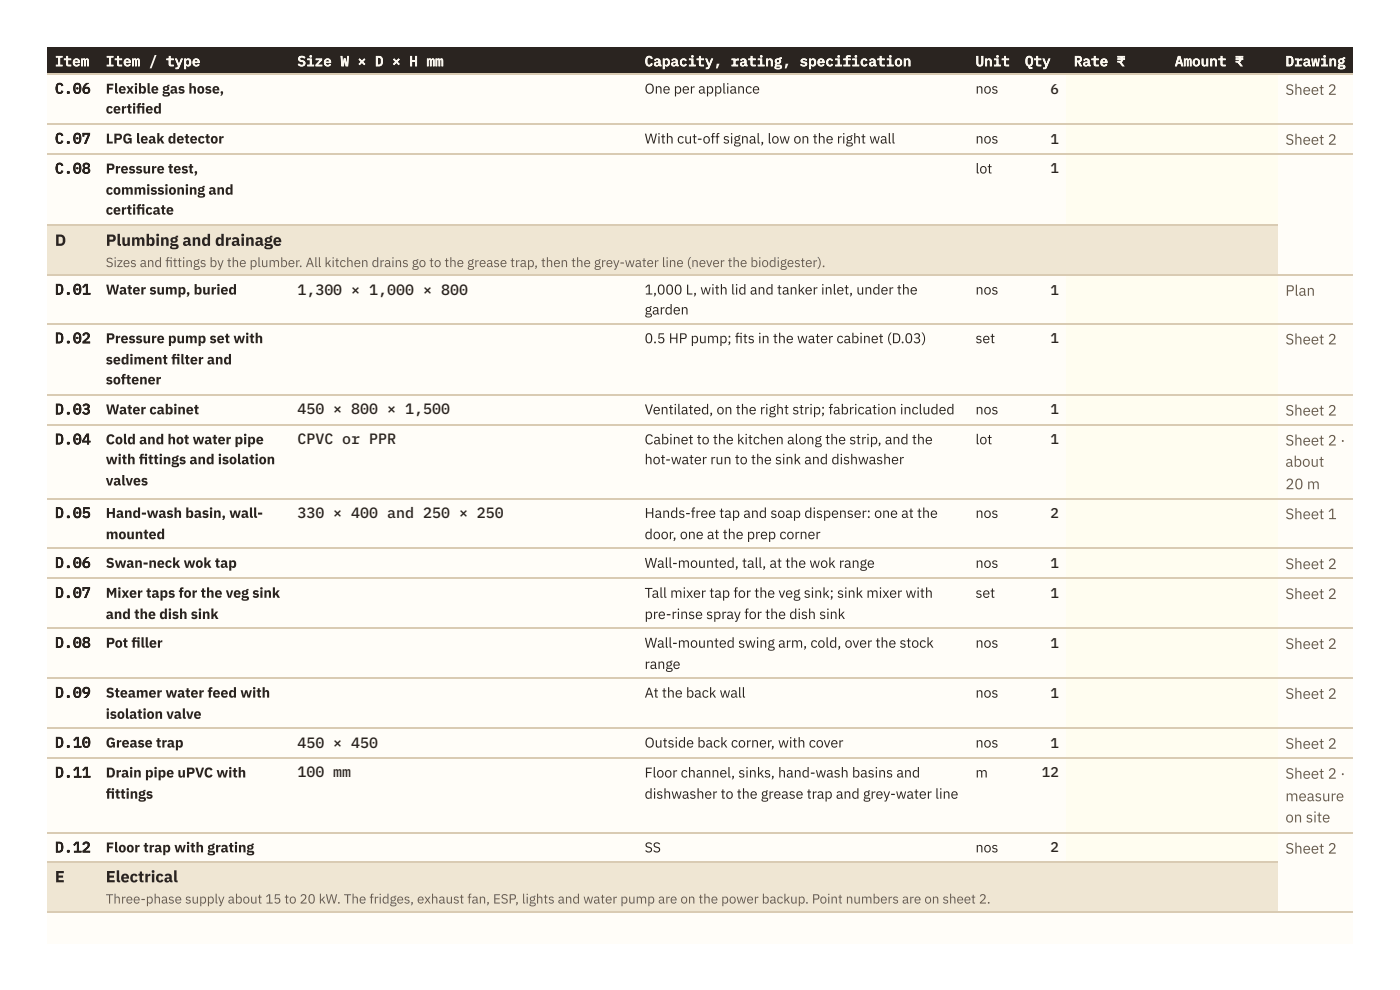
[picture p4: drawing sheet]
<svg xmlns="http://www.w3.org/2000/svg" width="297mm" height="210mm" viewBox="0 0 297 210" stroke-linecap="round" stroke-linejoin="round" font-family="sans-serif">
<defs><g id="words">
<g font-size="3.4" fill="#2a2420">
<text x="11.6" y="52.1">D</text>
<text x="22.4" y="52.1">Plumbing and drainage</text>
<text x="11.6" y="187.1">E</text>
<text x="22.4" y="187.1">Electrical</text>
</g>
<g font-size="3.2" fill="#2a2420">
<text x="11.6" y="19.8">C.06</text>
<text x="11.6" y="30.4">C.07</text>
<text x="11.6" y="36.8">C.08</text>
<text x="11.6" y="62.4">D.01</text>
<text x="63.1" y="62.4">1,300 × 1,000 × 800</text>
<text x="11.6" y="72.8">D.02</text>
<text x="11.6" y="87.8">D.03</text>
<text x="63.1" y="87.8">450 × 800 × 1,500</text>
<text x="11.6" y="94.2">D.04</text>
<text x="63.1" y="94.2">CPVC or PPR</text>
<text x="11.6" y="109.8">D.05</text>
<text x="63.1" y="109.8">330 × 400 and 250 × 250</text>
<text x="11.6" y="120.4">D.06</text>
<text x="11.6" y="126.7">D.07</text>
<text x="11.6" y="137.3">D.08</text>
<text x="11.6" y="147.9">D.09</text>
<text x="11.6" y="158.5">D.10</text>
<text x="63.1" y="158.5">450 × 450</text>
<text x="11.6" y="164.8">D.11</text>
<text x="63.1" y="164.8">100 mm</text>
<text x="11.6" y="180.7">D.12</text>
</g>
<g font-size="3.2" fill="#6a5d4e">
<text x="272.7" y="20.1">Sheet 2</text>
<text x="272.7" y="30.7">Sheet 2</text>
<text x="272.7" y="62.7">Plan</text>
<text x="272.7" y="73">Sheet 2</text>
<text x="272.7" y="88.1">Sheet 2</text>
<text x="272.7" y="94.5">Sheet 2 ·</text>
<text x="272.7" y="99">about</text>
<text x="272.7" y="103.7">20 m</text>
<text x="272.7" y="110.1">Sheet 1</text>
<text x="272.7" y="120.7">Sheet 2</text>
<text x="272.7" y="127">Sheet 2</text>
<text x="272.7" y="137.6">Sheet 2</text>
<text x="272.7" y="148.2">Sheet 2</text>
<text x="272.7" y="158.8">Sheet 2</text>
<text x="272.7" y="165.1">Sheet 2 ·</text>
<text x="272.7" y="169.9">measure</text>
<text x="272.7" y="174.4">on site</text>
<text x="272.7" y="181">Sheet 2</text>
</g>
<g font-size="3" fill="#fbf7ef">
<text x="11.6" y="14">Item</text>
<text x="22.4" y="14">Item / type</text>
<text x="63.1" y="14">Size W × D × H mm</text>
<text x="136.8" y="14">Capacity, rating, specification</text>
<text x="207" y="14">Unit</text>
<text x="217.4" y="14">Qty</text>
<text x="227.8" y="14">Rate ₹</text>
<text x="249.2" y="14">Amount ₹</text>
<text x="272.7" y="14">Drawing</text>
</g>
<g font-size="3" fill="#2a2420">
<text x="22.4" y="19.8">Flexible gas hose,</text>
<text x="136.8" y="19.8">One per appliance</text>
<text x="207" y="19.8">nos</text>
<text x="222.8" y="19.8">6</text>
<text x="22.4" y="24.1">certifed</text>
<text x="28.9" y="24.1">i</text>
<text x="22.4" y="30.4">LPG leak detector</text>
<text x="136.8" y="30.4">With cut-off signal, low on the right wall</text>
<text x="207" y="30.4">nos</text>
<text x="222.8" y="30.4">1</text>
<text x="22.4" y="36.8">Pressure test,</text>
<text x="22.4" y="41.3">commissioning and</text>
<text x="207" y="36.8">lot</text>
<text x="222.8" y="36.8">1</text>
<text x="22.4" y="45.5">certifcate</text>
<text x="28.9" y="45.5">i</text>
<text x="22.4" y="62.4">Water sump, buried</text>
<text x="136.8" y="62.4">1,000 L, with lid and tanker inlet, under the</text>
<text x="207" y="62.4">nos</text>
<text x="222.8" y="62.4">1</text>
<text x="136.8" y="66.7">garden</text>
<text x="22.4" y="72.8">Pressure pump set with</text>
<text x="22.4" y="77.3">sediment flter and</text>
<text x="36.3" y="77.3">i</text>
<text x="136.8" y="72.8">0.5 HP pump; fts in the water cabinet (D.03)</text>
<text x="155.9" y="72.8">i</text>
<text x="207" y="72.8">set</text>
<text x="222.8" y="72.8">1</text>
<text x="22.4" y="81.5">softener</text>
<text x="22.4" y="87.8">Water cabinet</text>
<text x="136.8" y="87.8">Ventilated, on the right strip; fabrication included</text>
<text x="207" y="87.8">nos</text>
<text x="222.8" y="87.8">1</text>
<text x="22.4" y="94.2">Cold and hot water pipe</text>
<text x="136.8" y="94.2">Cabinet to the kitchen along the strip, and the</text>
<text x="207" y="94.2">lot</text>
<text x="222.8" y="94.2">1</text>
<text x="22.4" y="98.4">with fttings and isolation</text>
<text x="29.5" y="98.4">i</text>
<text x="136.8" y="98.4">hot-water run to the sink and dishwasher</text>
<text x="22.4" y="102.9">valves</text>
<text x="22.4" y="109.8">Hand-wash basin, wall-</text>
<text x="136.8" y="109.8">Hands-free tap and soap dispenser: one at the</text>
<text x="207" y="109.8">nos</text>
<text x="222.8" y="109.8">2</text>
<text x="22.4" y="114.3">mounted</text>
<text x="136.8" y="114.3">door, one at the prep corner</text>
<text x="22.4" y="120.4">Swan-neck wok tap</text>
<text x="136.8" y="120.4">Wall-mounted, tall, at the wok range</text>
<text x="207" y="120.4">nos</text>
<text x="222.8" y="120.4">1</text>
<text x="22.4" y="126.7">Mixer taps for the veg sink</text>
<text x="22.4" y="131.2">and the dish sink</text>
<text x="136.8" y="126.7">Tall mixer tap for the veg sink; sink mixer with</text>
<text x="136.8" y="131.2">pre-rinse spray for the dish sink</text>
<text x="207" y="126.7">set</text>
<text x="222.8" y="126.7">1</text>
<text x="22.4" y="137.3">Pot fller</text>
<text x="27.9" y="137.3">i</text>
<text x="136.8" y="137.3">Wall-mounted swing arm, cold, over the stock</text>
<text x="207" y="137.3">nos</text>
<text x="222.8" y="137.3">1</text>
<text x="136.8" y="141.8">range</text>
<text x="22.4" y="147.9">Steamer water feed with</text>
<text x="136.8" y="147.9">At the back wall</text>
<text x="207" y="147.9">nos</text>
<text x="222.8" y="147.9">1</text>
<text x="22.4" y="152.4">isolation valve</text>
<text x="22.4" y="158.5">Grease trap</text>
<text x="136.8" y="158.5">Outside back corner, with cover</text>
<text x="207" y="158.5">nos</text>
<text x="222.8" y="158.5">1</text>
<text x="22.4" y="164.8">Drain pipe uPVC with</text>
<text x="136.8" y="164.8">Floor channel, sinks, hand-wash basins and</text>
<text x="207" y="164.8">m</text>
<text x="221" y="164.8">12</text>
<text x="22.4" y="169.3">fttings</text>
<text x="22.4" y="169.3">i</text>
<text x="136.8" y="169.3">dishwasher to the grease trap and grey-water line</text>
<text x="22.4" y="180.7">Floor trap with grating</text>
<text x="136.8" y="180.7">SS</text>
<text x="207" y="180.7">nos</text>
<text x="222.8" y="180.7">2</text>
</g>
<g font-size="2.8" fill="#6a5d4e">
<text x="22.4" y="56.6">Sizes and f</text>
<text x="35.1" y="56.6">ittings by the plumber. All kitchen drains go to the grease trap, then the grey-water line (never the biodigester).</text>
<text x="22.4" y="191.6">Three-phase supply about 15 to 20 kW. The fridges, exhaust fan, ESP, lights and water pump are on the power backup. Point numbers are on sheet 2.</text>
</g>
</g></defs>
<path d="M10.1 10.1h277v190h-277z" fill="#fffdf8"/>
<g fill="#2a2420">
<path d="M10.1 10.1h10.8v5.8h-10.8z"/>
<path d="M20.9 10.1h40.5v5.8h-40.5z"/>
<path d="M61.4 10.1h73.8v5.8h-73.8z"/>
<path d="M135.2 10.1h70.1v5.8h-70.1z"/>
<path d="M205.3 10.1h10.6v5.8h-10.6z"/>
<path d="M215.9 10.1h10.3v5.8h-10.3z"/>
<path d="M226.2 10.1h21.4v5.8h-21.4z"/>
<path d="M247.6 10.1h23.6v5.8h-23.6z"/>
<path d="M271.2 10.1h15.9v5.8h-15.9z"/>
</g>
<g fill="#fffdf0">
<path d="M226.2 15.9h21.4v10.3h-21.4z"/>
<path d="M247.6 15.9h23.6v10.3h-23.6z"/>
<path d="M226.2 26.2h21.4v6.6h-21.4z"/>
<path d="M247.6 26.2h23.6v6.6h-23.6z"/>
<path d="M226.2 32.8h21.4v14.8h-21.4z"/>
<path d="M247.6 32.8h23.6v14.8h-23.6z"/>
</g>
<g fill="#efe6d3">
<path d="M10.1 47.6h10.8v10.6h-10.8z"/>
<path d="M20.9 47.6h250.3v10.6h-250.3z"/>
</g>
<g fill="#fffdf0">
<path d="M226.2 58.2h21.4v10.6h-21.4z"/>
<path d="M247.6 58.2h23.6v10.6h-23.6z"/>
<path d="M226.2 68.8h21.4v14.8h-21.4z"/>
<path d="M247.6 68.8h23.6v14.8h-23.6z"/>
<path d="M226.2 83.6h21.4v6.6h-21.4z"/>
<path d="M247.6 83.6h23.6v6.6h-23.6z"/>
<path d="M226.2 90.2h21.4v15.6h-21.4z"/>
<path d="M247.6 90.2h23.6v15.6h-23.6z"/>
<path d="M226.2 105.8h21.4v10.6h-21.4z"/>
<path d="M247.6 105.8h23.6v10.6h-23.6z"/>
<path d="M226.2 116.4h21.4v6.4h-21.4z"/>
<path d="M247.6 116.4h23.6v6.4h-23.6z"/>
<path d="M226.2 122.8h21.4v10.5h-21.4z"/>
<path d="M247.6 122.8h23.6v10.5h-23.6z"/>
<path d="M226.2 133.3h21.4v10.6h-21.4z"/>
<path d="M247.6 133.3h23.6v10.6h-23.6z"/>
<path d="M226.2 143.9h21.4v10.4h-21.4z"/>
<path d="M247.6 143.9h23.6v10.4h-23.6z"/>
<path d="M226.2 154.3h21.4v6.6h-21.4z"/>
<path d="M247.6 154.3h23.6v6.6h-23.6z"/>
<path d="M226.2 160.9h21.4v15.6h-21.4z"/>
<path d="M247.6 160.9h23.6v15.6h-23.6z"/>
<path d="M226.2 176.5h21.4v6.3h-21.4z"/>
<path d="M247.6 176.5h23.6v6.3h-23.6z"/>
</g>
<g fill="#efe6d3">
<path d="M10.1 182.8h10.8v10.6h-10.8z"/>
<path d="M20.9 182.8h250.3v10.6h-250.3z"/>
</g>
<g fill="none" stroke="#d9cbb3" stroke-width=".26">
<path d="M10.1 15.7h277M10.1 26.3h277M10.1 32.7h277M10.1 47.8h261.1M10.1 58.3h277M10.1 68.7h277M10.1 83.7h277M10.1 90.1h277M10.1 105.7h277M10.1 116.3h277M10.1 122.6h277M10.1 133.2h277"/>
<path d="M10.1 143.8h277M10.1 154.4h277M10.1 160.7h277M10.1 176.6h277M10.1 182.7h261.1M10.1 193.3h277"/>
</g>
<use href="#words"/>
</svg>
